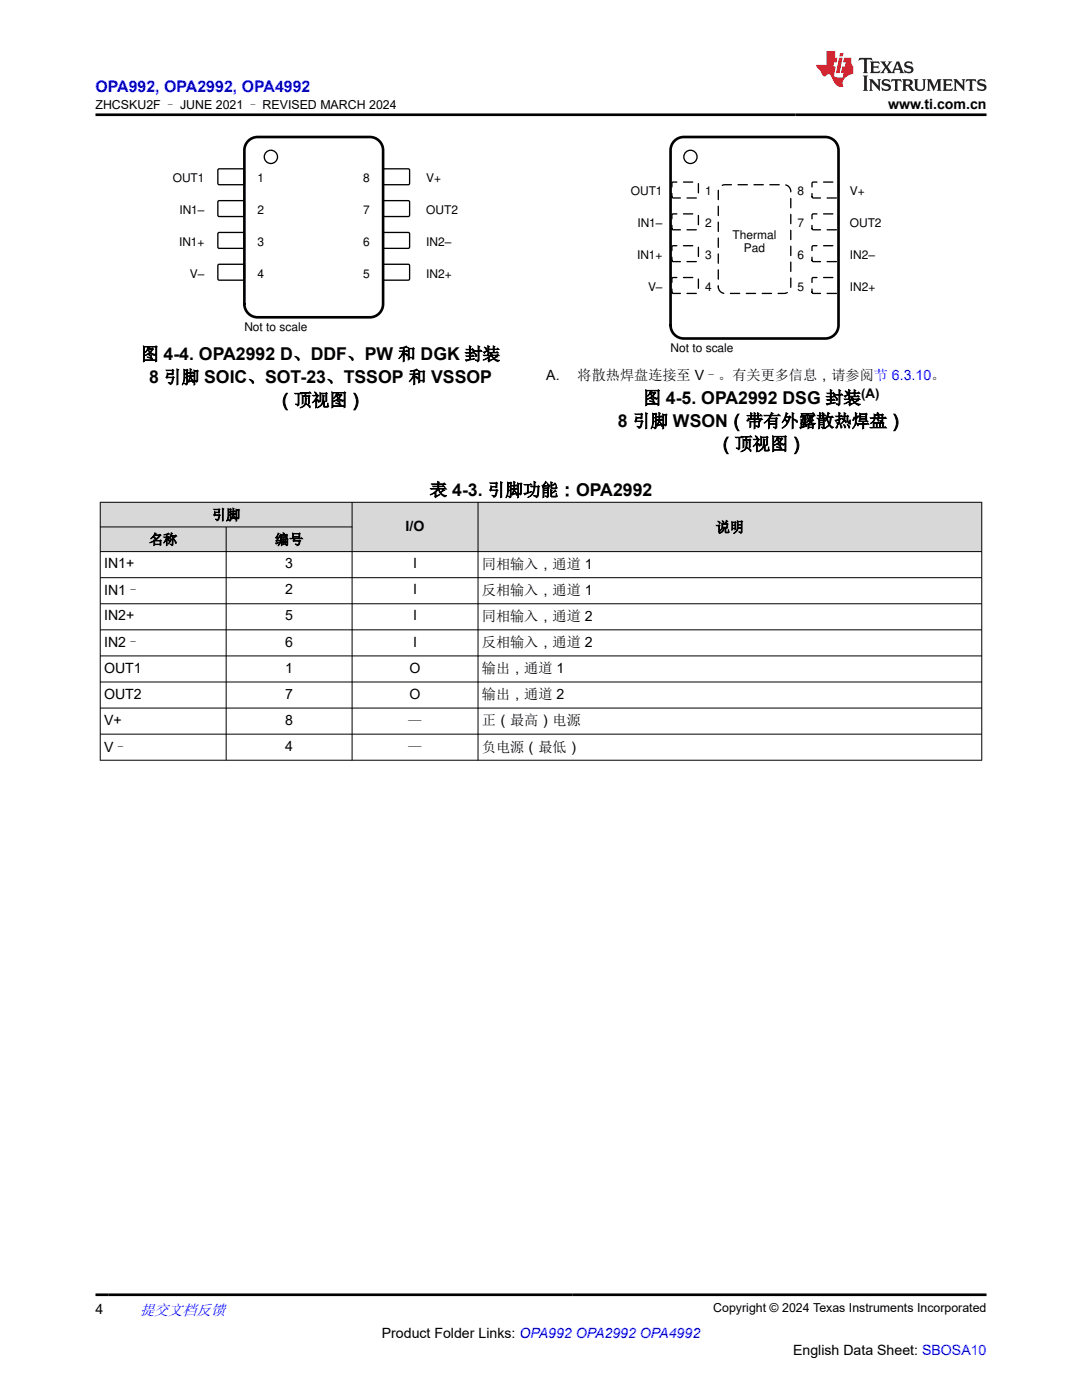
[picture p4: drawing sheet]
<svg xmlns="http://www.w3.org/2000/svg" width="216mm" height="279mm" viewBox="0 0 216 279" stroke-linecap="round" stroke-linejoin="round" font-family="sans-serif">
<defs><g id="words">
<g font-size="3.5">
<text x="28.1" y="71.9">图 4-4. OPA2992 D、DDF、PW 和 DGK 封装</text>
<text x="29.8" y="76.5">8 引脚 SOIC、SOT-23、TSSOP 和 VSSOP</text>
<text x="55.2" y="81.1">（顶视图）</text>
<text x="128.4" y="80.6">图 4-5. OPA2992 DSG 封装</text>
<text x="123.3" y="85.2">8 引脚 WSON（带有外露散热焊盘）</text>
<text x="143.1" y="89.8">（顶视图）</text>
<text x="85.7" y="99">表 4-3. 引脚功能：OPA2992</text>
</g>
<text font-size="3.2" fill="#00f" x="19" y="18.3">OPA992, OPA2992, OPA4992</text>
<text font-size="3" fill="#00f" x="27.9" y="262.4">提交文档反馈</text>
<g font-size="2.8">
<text x="177.2" y="21.7">www.ti.com.cn</text>
<text x="109" y="75.9">A.</text>
<text x="115.3" y="75.9">将散热焊盘连接至 V–。有关更多信息，请参阅节 6.3.10。</text>
<text x="42.3" y="103.7">引脚</text>
<text x="80.9" y="105.9">I/O</text>
<text x="142.8" y="106.2">说明</text>
<text x="20.8" y="113.4">IN1+</text>
<text x="29.7" y="108.6">名称</text>
<text x="54.9" y="108.6">编号</text>
<text x="56.9" y="113.4">3</text>
<text x="82.4" y="113.4">I</text>
<text x="96.2" y="113.6">同相输入，通道 1</text>
<text x="20.8" y="118.8">IN1–</text>
<text x="56.9" y="118.6">2</text>
<text x="82.4" y="118.6">I</text>
<text x="96.2" y="118.8">反相输入，通道 1</text>
<text x="20.8" y="123.8">IN2+</text>
<text x="56.9" y="123.8">5</text>
<text x="82.4" y="123.8">I</text>
<text x="96.2" y="124">同相输入，通道 2</text>
<text x="20.8" y="129.2">IN2–</text>
<text x="56.9" y="129">6</text>
<text x="82.4" y="129">I</text>
<text x="96.2" y="129.2">反相输入，通道 2</text>
<text x="20.8" y="134.2">OUT1</text>
<text x="56.9" y="134.2">1</text>
<text x="81.7" y="134.2">O</text>
<text x="96.2" y="134.4">输出，通道 1</text>
<text x="20.8" y="139.4">OUT2</text>
<text x="56.9" y="139.4">7</text>
<text x="81.7" y="139.4">O</text>
<text x="96.2" y="139.6">输出，通道 2</text>
<text x="20.8" y="144.6">V+</text>
<text x="20.8" y="150">V–</text>
<text x="56.9" y="144.6">8</text>
<text x="56.9" y="149.8">4</text>
<text x="81.4" y="144.9">—</text>
<text x="96.2" y="144.8">正（最高）电源</text>
<text x="96.2" y="150">负电源（最低）</text>
<text x="81.4" y="150.1">—</text>
<text x="19" y="262.1">4</text>
<text x="76.2" y="266.9">Product Folder Links: OPA992 OPA2992 OPA4992</text>
<text x="158.3" y="270.3">English Data Sheet: SBOSA10</text>
</g>
<text font-size="2.6" x="171.8" y="79.5">(A)</text>
<g font-size="2.5">
<text x="19" y="21.8">ZHCSKU2F – JUNE 2021 – REVISED MARCH 2024</text>
<text x="142.3" y="261.8">Copyright © 2024 Texas Instruments Incorporated</text>
</g>
<g font-size="2.4">
<text x="34.5" y="36.3">OUT1</text>
<text x="51.4" y="36.3">1</text>
<text x="72.5" y="36.3">8</text>
<text x="85" y="36.3">V+</text>
<text x="125.9" y="39">OUT1</text>
<text x="140.7" y="39">1</text>
<text x="159.1" y="39">8</text>
<text x="169.6" y="39">V+</text>
<text x="35.8" y="42.7">IN1±</text>
<text x="51.4" y="42.7">2</text>
<text x="72.5" y="42.7">7</text>
<text x="85" y="42.7">OUT2</text>
<text x="127.2" y="45.3">IN1±</text>
<text x="140.7" y="45.3">2</text>
<text x="146.2" y="47.7">Thermal</text>
<text x="159.1" y="45.3">7</text>
<text x="169.6" y="45.3">OUT2</text>
<text x="35.7" y="49">IN1+</text>
<text x="51.4" y="49">3</text>
<text x="72.5" y="49">6</text>
<text x="85" y="49">IN2±</text>
<text x="127.1" y="51.7">IN1+</text>
<text x="140.7" y="51.7">3</text>
<text x="148.4" y="50.4">Pad</text>
<text x="159.1" y="51.7">6</text>
<text x="169.6" y="51.7">IN2±</text>
<text x="37.9" y="55.4">V±</text>
<text x="51.4" y="55.4">4</text>
<text x="72.5" y="55.4">5</text>
<text x="85" y="55.4">IN2+</text>
<text x="129.3" y="58">V±</text>
<text x="140.7" y="58">4</text>
<text x="159.1" y="58">5</text>
<text x="169.6" y="58">IN2+</text>
<text x="48.8" y="66">Not to scale</text>
<text x="133.8" y="70.2">Not to scale</text>
</g>
</g></defs>
<path d="M43.5 33.8l.2-.1h4.9l.2 .3-.1 2.7-.2 .2-4.9-.1-.1-.2z" fill="none" stroke="#000" stroke-width=".26"/>
<path d="M76.5 33.8l.2-.1h4.9l.1 .3v2.7l-.2 .2-4.9-.1-.2-.2z" fill-rule="evenodd" fill="#fff"/>
<path d="M76.5 33.8l.2-.1h4.9l.1 .3v2.7l-.2 .2-4.9-.1-.2-.2z" fill="none" stroke="#000" stroke-width=".26"/>
<path d="M43.5 40.2l.2-.2 4.9 .1 .2 .2-.1 2.8-.2 .1h-4.9l-.1-.2z" fill-rule="evenodd" fill="#fff"/>
<path d="M43.5 40.2l.2-.2 4.9 .1 .2 .2-.1 2.8-.2 .1h-4.9l-.1-.2z" fill="none" stroke="#000" stroke-width=".26"/>
<path d="M76.5 40.2l.2-.2 4.9 .1 .1 .2v2.8l-.2 .1h-4.9l-.2-.2z" fill-rule="evenodd" fill="#fff"/>
<path d="M76.5 40.2l.2-.2 4.9 .1 .1 .2v2.8l-.2 .1h-4.9l-.2-.2z" fill="none" stroke="#000" stroke-width=".26"/>
<path d="M43.5 46.5l.2-.1h4.9l.2 .3-.1 2.7-.2 .2-4.9-.1-.1-.2z" fill-rule="evenodd" fill="#fff"/>
<path d="M43.5 46.5l.2-.1h4.9l.2 .3-.1 2.7-.2 .2-4.9-.1-.1-.2z" fill="none" stroke="#000" stroke-width=".26"/>
<path d="M76.5 46.5l.2-.1h4.9l.1 .3v2.7l-.2 .2-4.9-.1-.2-.2z" fill-rule="evenodd" fill="#fff"/>
<path d="M76.5 46.5l.2-.1h4.9l.1 .3v2.7l-.2 .2-4.9-.1-.2-.2z" fill="none" stroke="#000" stroke-width=".26"/>
<path d="M43.5 52.9l.2-.2 4.9 .1 .2 .2-.1 2.8-.2 .1h-4.9l-.1-.2z" fill-rule="evenodd" fill="#fff"/>
<path d="M43.5 52.9l.2-.2 4.9 .1 .2 .2-.1 2.8-.2 .1h-4.9l-.1-.2z" fill="none" stroke="#000" stroke-width=".26"/>
<path d="M76.5 52.9l.2-.2 4.9 .1 .1 .2v2.8l-.2 .1h-4.9l-.2-.2z" fill-rule="evenodd" fill="#fff"/>
<g fill="none" stroke="#000" stroke-width=".26">
<path d="M76.5 52.9l.2-.2 4.9 .1 .1 .2v2.8l-.2 .1h-4.9l-.2-.2z"/>
<circle cx="54.1" cy="31.3" r="1.32"/>
</g>
<path d="M49.8 27.9l1-.5 .6-.1h22.4a2.65 2.65 0 0 1 2.6 2.7v30.7a2.65 2.65 0 0 1-2.6 2.6h-22.4a2.65 2.65 0 0 1-2.6-2.6v-30.7a2.64 2.64 0 0 1 1-2.1z" fill="none" stroke="#000" stroke-width=".53"/>
<path d="M134.1 36.5l.2-.2 4.9 .1 .2 .2-.1 2.8-.2 .1h-4.9l-.1-.3z" fill-rule="evenodd" fill="#fff"/>
<path d="M134.1 36.5l.2-.2 4.9 .1 .2 .2-.1 2.8-.2 .1h-4.9l-.1-.3z" fill="none" stroke="#000" stroke-width=".26" stroke-dasharray="1.9 1.3"/>
<path d="M162.1 36.5l.2-.2 4.9 .1 .1 .2v2.8l-.2 .1h-4.9l-.2-.3z" fill-rule="evenodd" fill="#fff"/>
<path d="M162.1 36.5l.2-.2 4.9 .1 .1 .2v2.8l-.2 .1h-4.9l-.2-.3z" fill="none" stroke="#000" stroke-width=".26" stroke-dasharray="1.9 1.3"/>
<path d="M134.1 42.8l.2-.1h4.9l.2 .3-.1 2.7-.2 .2-4.9-.1-.1-.2z" fill-rule="evenodd" fill="#fff"/>
<path d="M134.1 42.8l.2-.1h4.9l.2 .3-.1 2.7-.2 .2-4.9-.1-.1-.2z" fill="none" stroke="#000" stroke-width=".26" stroke-dasharray="1.9 1.3"/>
<path d="M162.1 42.8l.2-.1h4.9l.1 .3v2.7l-.2 .2-4.9-.1-.2-.2z" fill-rule="evenodd" fill="#fff"/>
<path d="M162.1 42.8l.2-.1h4.9l.1 .3v2.7l-.2 .2-4.9-.1-.2-.2z" fill="none" stroke="#000" stroke-width=".26" stroke-dasharray="1.9 1.3"/>
<path d="M134.1 49.2l.2-.2 4.9 .1 .2 .2-.1 2.8-.2 .1h-4.9l-.1-.3z" fill-rule="evenodd" fill="#fff"/>
<path d="M134.1 49.2l.2-.2 4.9 .1 .2 .2-.1 2.8-.2 .1h-4.9l-.1-.3z" fill="none" stroke="#000" stroke-width=".26" stroke-dasharray="1.9 1.3"/>
<path d="M162.1 49.2l.2-.2 4.9 .1 .1 .2v2.8l-.2 .1h-4.9l-.2-.3z" fill-rule="evenodd" fill="#fff"/>
<path d="M162.1 49.2l.2-.2 4.9 .1 .1 .2v2.8l-.2 .1h-4.9l-.2-.3z" fill="none" stroke="#000" stroke-width=".26" stroke-dasharray="1.9 1.3"/>
<path d="M134.1 55.5l.2-.1h4.9l.2 .3-.1 2.7-.2 .2-4.9-.1-.1-.2z" fill-rule="evenodd" fill="#fff"/>
<path d="M134.1 55.5l.2-.1h4.9l.2 .3-.1 2.7-.2 .2-4.9-.1-.1-.2z" fill="none" stroke="#000" stroke-width=".26" stroke-dasharray="1.9 1.3"/>
<path d="M162.1 55.5l.2-.1h4.9l.1 .3v2.7l-.2 .2-4.9-.1-.2-.2z" fill-rule="evenodd" fill="#fff"/>
<path d="M162.1 55.5l.2-.1h4.9l.1 .3v2.7l-.2 .2-4.9-.1-.2-.2z" fill="none" stroke="#000" stroke-width=".26" stroke-dasharray="1.9 1.3"/>
<circle cx="137.8" cy="31.3" r="1.32" fill="none" stroke="#000" stroke-width=".26"/>
<path d="M134.8 27.9l1-.5 .6-.1h28.3a2.65 2.65 0 0 1 2.6 2.7v34.9a2.65 2.65 0 0 1-2.6 2.7h-28.3a2.65 2.65 0 0 1-2.6-2.7v-34.9a2.64 2.64 0 0 1 1-2.1z" fill="none" stroke="#000" stroke-width=".53"/>
<path d="M143.9 37.1l.7-.2h11.9a1.32 1.32 0 0 1 1.3 1.3v19a1.32 1.32 0 0 1-1.3 1.4h-11.9a1.32 1.32 0 0 1-1.3-1.4v-19l.1-.4z" fill-rule="evenodd" fill="#fff"/>
<path d="M143.9 37.1l.7-.2h11.9a1.32 1.32 0 0 1 1.3 1.3v19a1.32 1.32 0 0 1-1.3 1.4h-11.9a1.32 1.32 0 0 1-1.3-1.4v-19l.1-.4z" fill="none" stroke="#000" stroke-width=".26" stroke-dasharray="1.9 1.3"/>
<g fill="#d8d8d8">
<path d="M20 100.2h175.9v5h-175.9z" fill-rule="evenodd"/>
<path d="M20.1 100.3h50.1v4.8h-50.1z" fill-rule="evenodd"/>
<path d="M70.3 100.3h25v9.7h-25z" fill-rule="evenodd"/>
<path d="M95.4 100.3h100.4v9.7h-100.4z" fill-rule="evenodd"/>
<path d="M20.1 105.2h25v4.8h-25z" fill-rule="evenodd"/>
<path d="M45.2 105.2h25v4.8h-25z" fill-rule="evenodd"/>
</g>
<g fill="none" stroke="#000" stroke-width=".2">
<path d="M19.9 100.2h176.1M19.9 105.2h50.4M19.9 110.1h176.1M19.9 115.3h176.1M20 100.2v51.6M45.1 105.2v46.6M70.3 100.2v51.6M95.4 100.2v51.6M195.9 100.2v51.6M19.9 120.5h176.1M19.9 125.7h176.1M19.9 130.9h176.1"/>
<path d="M19.9 136.1h176.1M19.9 141.3h176.1M19.9 146.5h176.1M19.9 151.7h176.1"/>
</g>
<path d="M171.5 11.6l-.2 .5 .5-.2h.6v.1v2.2l-.2 .4h1l-.2-.4v-2.2v-.1h.5l.5 .2-.1-.5zM173.6 12.3l.2 .4v1.5l-.2 .4h1.9l.1-.6a1.08 1.08 0 0 1-1.3 .2v-.7h.6l.4 .2v-.7l-.4 .2h-.6v-.5l.2-.2a1 1 0 0 1 1 .3l-.1-.5zM175.7 12.3l.9 1.1-1 1.2h.9l-.2-.2 .5-.8 .4 .8-.2 .2h1.6l-.2-.2 .2-.5h.9l.1 .5-.1 .2h.9l-.2-.3-.8-2h-.5l-.9 2.2-.9-1.1 .9-1.1h-.8l.2 .2-.4 .6-.4-.6 .2-.2zM179 12.7l.4 1h-.7zM180.7 12.4a.65 .65 0 0 0-.2 .7 .65 .65 0 0 0 .6 .5l.6 .1 .1 .3a.79 .79 0 0 1-.7 .4 .79 .79 0 0 1-.7-.5l.1 .7 .2-.1a.93 .93 0 0 0 1.1 .1 .93 .93 0 0 0 .4-1 1.46 1.46 0 0 0-1.2-.6l-.1-.3a1.09 1.09 0 0 1 1.2 .2l-.2-.6-.1 .1-.5-.2zM172.2 15.1l.2 .4v2.2l-.2 .4h1l-.2-.4v-2.2l.2-.4zM173.4 15.8l.2 .4v1.5l-.2 .4h.8l-.3-.4 .1-1.3 1.6 1.8v-2l.2-.4h-.7l.1 .2 .1 1.1-1.2-1.3zM176.2 15.9a.65 .65 0 0 0-.2 .8 .65 .65 0 0 0 .6 .4l.6 .2 .1 .2a.79 .79 0 0 1-.7 .4 .79 .79 0 0 1-.7-.5l.1 .7 .2-.1a.93 .93 0 0 0 1.1 .1 .93 .93 0 0 0 .4-.9 1.46 1.46 0 0 0-1.2-.6l-.1-.4a1.09 1.09 0 0 1 1.2 .2l-.1-.6-.2 .1-.5-.1zM177.9 15.8l-.1 .6a.63 .63 0 0 1 .8-.3v1.6l-.3 .4h1l-.2-.4v-1.6a.66 .66 0 0 1 .8 .3l-.1-.6zM180 15.8l.2 .4v1.5l-.2 .4h1l-.2-.2-.1-.7h.5l.1 .2a.79 .79 0 0 0 1.2 .6l-1-.9a.61 .61 0 0 0 .6-.6 .61 .61 0 0 0-.5-.7zM180.8 16.1h.1a.47 .47 0 0 1 .5 .1 .47 .47 0 0 1 .1 .5l-.1 .1-.7 .1zM182.3 15.8l.2 .2a2.27 2.27 0 0 0 .4 2 1.04 1.04 0 0 0 1.7-.7v-1.3l.2-.2h-.8l.2 .4v1.1a.6 .6 0 0 1-.6 .6 .6 .6 0 0 1-.6-.6v-1.1l.3-.4zM184.9 15.8l.2 .4v1.5l-.2 .4h.8l-.3-.4v-1.4l.9 1.9 .9-1.9v1.4l-.3 .4h1l-.2-.4v-1.5l.2-.4h-.8l-.7 1.5-.6-1.5zM188.1 15.8l.2 .4v1.5l-.2 .4h1.9l.1-.6a1.09 1.09 0 0 1-1.3 .2v-.7h.6l.4 .2v-.6l-.4 .2h-.6v-.6l.2-.1a1.01 1.01 0 0 1 1 .3l-.1-.6zM190.2 15.8l.3 .4v1.5l-.3 .4h.8l-.2-.4v-1.3l1.6 1.8v-2l.2-.4h-.7l.2 .2v1.1l-1.2-1.3zM192.8 15.8l-.1 .6a.63 .63 0 0 1 .8-.3v1.6l-.3 .4h1l-.2-.4v-1.6a.66 .66 0 0 1 .8 .3l-.1-.6zM195.2 15.9a.65 .65 0 0 0-.2 .8 .65 .65 0 0 0 .6 .4l.6 .2 .2 .2a.79 .79 0 0 1-.7 .4 .79 .79 0 0 1-.7-.5l.1 .7 .2-.1a.93 .93 0 0 0 1 .1 .93 .93 0 0 0 .5-.9 1.46 1.46 0 0 0-1.3-.6v-.4a1.09 1.09 0 0 1 1.2 .2l-.2-.6-.2 .1-.5-.1z" fill="#231f20"/>
<path d="M164.9 10.2v2.8h-2l.1 .3 .8 1a.95 .95 0 0 0 1 .9 .59 .59 0 0 1 .5-.4 .59 .59 0 0 1 .5 .4l.4 .7a1.59 1.59 0 0 0 2.1 1.4 1.61 1.61 0 0 1 1-2.3l1-.3-.1-1.5a1.59 1.59 0 0 1-.3-1.7h-1.5l-.2 .9h.6l-.2 .9h-.5l-.2 1v.2l.4 .1-.1 .9h-.7a.73 .73 0 0 1-1-.7l.3-1.5h-.5l.1-.9h.5l.2-.9h-.5v-1.3zM167.4 11.5l-.6 3.1h.7l.6-3.1zM167.6 10.6l-.1 .6h.7l.1-.6z" fill="#ed1c24"/>
<path d="M19 22.9h177.8M19 258.4h177.8" fill="none" stroke="#000" stroke-width=".53"/>
<use href="#words"/>
</svg>
